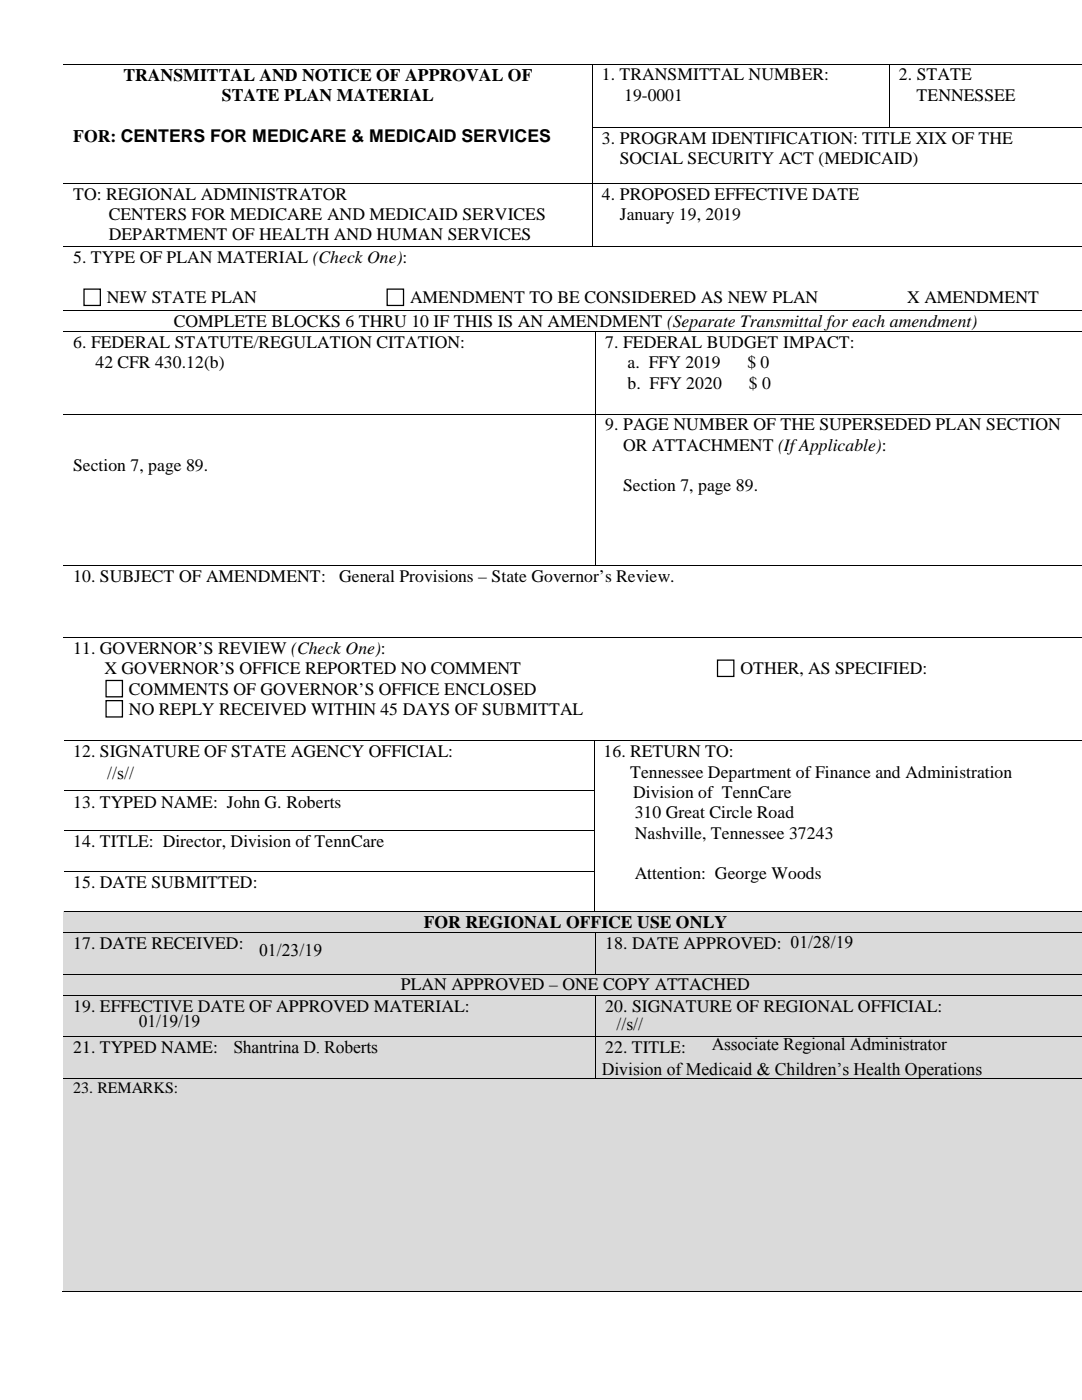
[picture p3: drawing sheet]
<svg xmlns="http://www.w3.org/2000/svg" width="216mm" height="279mm" viewBox="0 0 216 279" stroke-linecap="round" stroke-linejoin="round" font-family="sans-serif">
<defs><g id="words">
<g font-size="3.5">
<text x="24.6" y="16.1">TRANSMITTAL AND NOTICE OF APPROVAL OF</text>
<text x="120.1" y="16">1. TRANSMITTAL NUMBER:</text>
<text x="179.4" y="16">2. STATE</text>
<text x="44.3" y="20.2">STATE PLAN MATERIAL</text>
<text x="124.5" y="20.1">19-0001</text>
<text x="182.9" y="20.1">TENNESSEE</text>
<text x="14.6" y="28.3">FOR: CENTERS FOR MEDICARE &amp; MEDICAID SERVICES</text>
<text x="120.1" y="28.7">3. PROGRAM IDENTIFICATION: TITLE XIX OF THE</text>
<text x="123.7" y="32.8">SOCIAL SECURITY ACT (MEDICAID)</text>
<text x="14.6" y="39.9">TO: REGIONAL ADMINISTRATOR</text>
<text x="120.1" y="39.9">4. PROPOSED EFFECTIVE DATE</text>
<text x="21.7" y="43.9">CENTERS FOR MEDICARE AND MEDICAID SERVICES</text>
<text x="21.7" y="48">DEPARTMENT OF HEALTH AND HUMAN SERVICES</text>
<text x="123.7" y="43.9">January 19, 2019</text>
<text x="14.6" y="52.4">5. TYPE OF PLAN MATERIAL (Check One):</text>
<text x="21.3" y="60.5">NEW STATE PLAN</text>
<text x="34.7" y="65.3">COMPLETE BLOCKS 6 THRU 10 IF THIS IS AN AMENDMENT (Separate Transmittal for each amendment)</text>
<text x="81.8" y="60.5">AMENDMENT TO BE CONSIDERED AS NEW PLAN</text>
<text x="181" y="60.5">X AMENDMENT</text>
<text x="14.6" y="69.5">6. FEDERAL STATUTE/REGULATION CITATION:</text>
<text x="120.8" y="69.5">7. FEDERAL BUDGET IMPACT:</text>
<text x="19" y="73.5">42 CFR 430.12(b)</text>
<text x="125.2" y="77.6">b. FFY 2020</text>
<text x="125.2" y="73.5">a. FFY 2019</text>
<text x="149.1" y="73.5">$ 0</text>
<text x="149.4" y="77.6">$ 0</text>
<text x="120.8" y="85.9">9. PAGE NUMBER OF THE SUPERSEDED PLAN SECTION</text>
<text x="124.3" y="90">OR ATTACHMENT (If Applicable):</text>
<text x="14.6" y="94">Section 7, page 89.</text>
<text x="124.3" y="98.1">Section 7, page 89.</text>
<text x="14.6" y="116.1">10. SUBJECT OF AMENDMENT:</text>
<text x="67.7" y="116.1">General Provisions – State Governor’s Review.</text>
<text x="14.6" y="130.5">11. GOVERNOR’S REVIEW (Check One):</text>
<text x="20.8" y="134.6">X GOVERNOR’S OFFICE REPORTED NO COMMENT</text>
<text x="147.7" y="134.6">OTHER, AS SPECIFIED:</text>
<text x="25.7" y="138.6">COMMENTS OF GOVERNOR’S OFFICE ENCLOSED</text>
<text x="25.7" y="142.7">NO REPLY RECEIVED WITHIN 45 DAYS OF SUBMITTAL</text>
<text x="14.6" y="151.1">12. SIGNATURE OF STATE AGENCY OFFICIAL:</text>
<text x="21.4" y="155.5">//s//</text>
<text x="120.4" y="151.1">16. RETURN TO:</text>
<text x="125.7" y="155.2">Tennessee Department of Finance and Administration</text>
<text x="14.6" y="161.2">13. TYPED NAME: John G. Roberts</text>
<text x="126.3" y="159.3">Division of TennCare</text>
<text x="126.7" y="163.3">310 Great Circle Road</text>
<text x="126.7" y="167.4">Nashville, Tennessee 37243</text>
<text x="14.6" y="169.1">14. TITLE: Director, Division of TennCare</text>
<text x="14.6" y="177.2">15. DATE SUBMITTED:</text>
<text x="126.7" y="175.5">Attention: George Woods</text>
<text x="84.5" y="185.2">FOR REGIONAL OFFICE USE ONLY</text>
<text x="14.6" y="189.4">17. DATE RECEIVED:</text>
<text x="51.7" y="190.7">01/23/19</text>
<text x="120.8" y="189.4">18. DATE APPROVED: 01/28/19</text>
<text x="80" y="197.7">PLAN APPROVED – ONE COPY ATTACHED</text>
<text x="14.6" y="201.9">19. EFFECTIVE DATE OF APPROVED MATERIAL:</text>
<text x="120.8" y="201.9">20. SIGNATURE OF REGIONAL OFFICIAL:</text>
<text x="27.7" y="205">01/19/19</text>
<text x="123" y="205.5">//s//</text>
<text x="142" y="209.6">Associate Regional Administrator</text>
<text x="14.6" y="210.2">21. TYPED NAME:</text>
<text x="46.6" y="210.1">Shantrina D. Roberts</text>
<text x="120.1" y="214.6">Division of Medicaid &amp; Children’s Health Operations</text>
<text x="120.8" y="210.2">22. TITLE:</text>
</g>
<text font-size="3.2" x="14.6" y="218.1">23. REMARKS:</text>
</g></defs>
<g fill="none" stroke="#000" stroke-width=".2">
<path d="M12.7 12.8h105.4M118.2 12.9v12.5M118.3 12.8h59.1M177.5 12.9v12.5M177.5 12.8h38.4M12.7 36.6h105.4M118.2 25.6v10.9M118.2 36.7v12.4M118.3 25.5h59.1M118.3 36.6h97.6M177.5 25.5h38.4M12.7 49.1h105.4"/>
<path d="M118.3 49.1h97.6M12.7 62h203.2M12.7 66.2h106.1M118.9 66.3v16.2M119 66.2h96.9M12.7 82.6h106.1M118.9 82.7v30M119 82.6h96.9M12.7 112.8h106.1M119 112.8h96.9M12.7 127.3h203.2M12.7 147.9h105.7"/>
<path d="M12.7 157.9h105.7M118.5 148v9.8M118.5 157.9v7.8M118.6 147.9h97.3M12.7 165.8h105.7M12.7 173.9h105.7M118.5 165.9v7.9M118.5 174v7.8"/>
</g>
<g fill="#000">
<path d="M118.1 12.7h.2v.2h-.2zM177.4 12.7h.1v.2h-.1zM118.1 25.4h.2v.2h-.2zM118.1 36.5h.2v.2h-.2zM177.4 25.4h.1v.2h-.1zM118.1 49.1h.2v.1h-.2zM118.8 66.1h.2v.2h-.2zM118.8 82.5h.2v.2h-.2zM118.8 112.7h.2v.2h-.2zM118.4 147.8h.2v.2h-.2zM118.4 157.8h.2v.1h-.2zM118.4 165.7h.2v.2h-.2z"/>
<path d="M118.4 173.8h.2v.2h-.2z"/>
</g>
<path d="M16.8 57.7h3.2v3.3h-3.2zM77.3 57.7h3.2v3.3h-3.2zM21.2 135.8h3.2v3.3h-3.2zM21.2 139.8h3.2v3.3h-3.2zM143.2 131.7h3.2v3.3h-3.2z" fill="none" stroke="#000" stroke-width=".25"/>
<g fill="#dadada">
<path d="M12.7 181.9h203.2v4.1h-203.2z"/>
<path d="M14.6 181.9h200.5v4.1h-200.5z"/>
</g>
<path d="M12.7 181.9h105.7M118.6 181.9h97.3" fill="none" stroke="#000" stroke-width=".2"/>
<path d="M118.4 181.8h.2v.1h-.2z" fill="#000"/>
<path d="M12.7 186.2h106.1v8.1h-106.1z" fill-rule="evenodd" fill="#dadada"/>
<g fill="#dadada">
<path d="M14.6 186.2h102.4v4h-102.4z"/>
<path d="M14.6 190.2h102.4v4.1h-102.4z"/>
<path d="M119 186.2h96.9v8.1h-96.9z"/>
<path d="M120.8 186.2h94.3v4h-94.3z"/>
</g>
<path d="M12.7 186.1h106.1M118.9 186.2v8.1M119 186.1h96.9" fill="none" stroke="#000" stroke-width=".2"/>
<path d="M118.8 186h.2v.2h-.2z" fill="#000"/>
<g fill="#dadada">
<path d="M12.7 194.5h203.2v4h-203.2z"/>
<path d="M14.6 194.5h200.5v4h-200.5z"/>
</g>
<path d="M12.7 194.4h106.1M119 194.4h96.9" fill="none" stroke="#000" stroke-width=".2"/>
<path d="M118.8 194.3h.2v.2h-.2z" fill="#000"/>
<path d="M12.7 198.7h106.1v8.1h-106.1z" fill-rule="evenodd" fill="#dadada"/>
<g fill="#dadada">
<path d="M14.6 198.7h102.4v4.1h-102.4z"/>
<path d="M14.6 202.8h102.4v4h-102.4z"/>
<path d="M119 198.7h96.9v8.1h-96.9z"/>
<path d="M120.8 198.7h94.3v4.1h-94.3z"/>
<path d="M120.8 202.8h94.3v4h-94.3z"/>
</g>
<path d="M12.7 198.6h106.1M118.9 198.7v8.1M119 198.6h96.9" fill="none" stroke="#000" stroke-width=".2"/>
<path d="M118.8 198.5h.2v.2h-.2z" fill="#000"/>
<path d="M12.7 207h106.1v8.1h-106.1z" fill-rule="evenodd" fill="#dadada"/>
<g fill="#dadada">
<path d="M14.6 207h102.4v4h-102.4z"/>
<path d="M14.6 211h102.4v4.1h-102.4z"/>
<path d="M119 207h96.9v8.1h-96.9z"/>
<path d="M120.8 207h94.3v4h-94.3z"/>
<path d="M120.8 211h94.3v4.1h-94.3z"/>
</g>
<path d="M12.7 206.9h106.1M118.9 207v8.1M119 206.9h96.9" fill="none" stroke="#000" stroke-width=".2"/>
<path d="M118.8 206.8h.2v.2h-.2z" fill="#000"/>
<g fill="#dadada">
<path d="M12.7 215.3h203.2v42.3h-203.2z"/>
<path d="M14.6 215.3h200.5v3.6h-200.5z"/>
</g>
<path d="M14.6 218.9h200.5v3.7h-200.5z" fill-rule="evenodd" fill="#dadada"/>
<path d="M12.7 215.2h106.1M119 215.2h96.9M12.4 257.7h203.5" fill="none" stroke="#000" stroke-width=".2"/>
<path d="M118.8 215.1h.2v.2h-.2z" fill="#000"/>
<use href="#words"/>
</svg>
